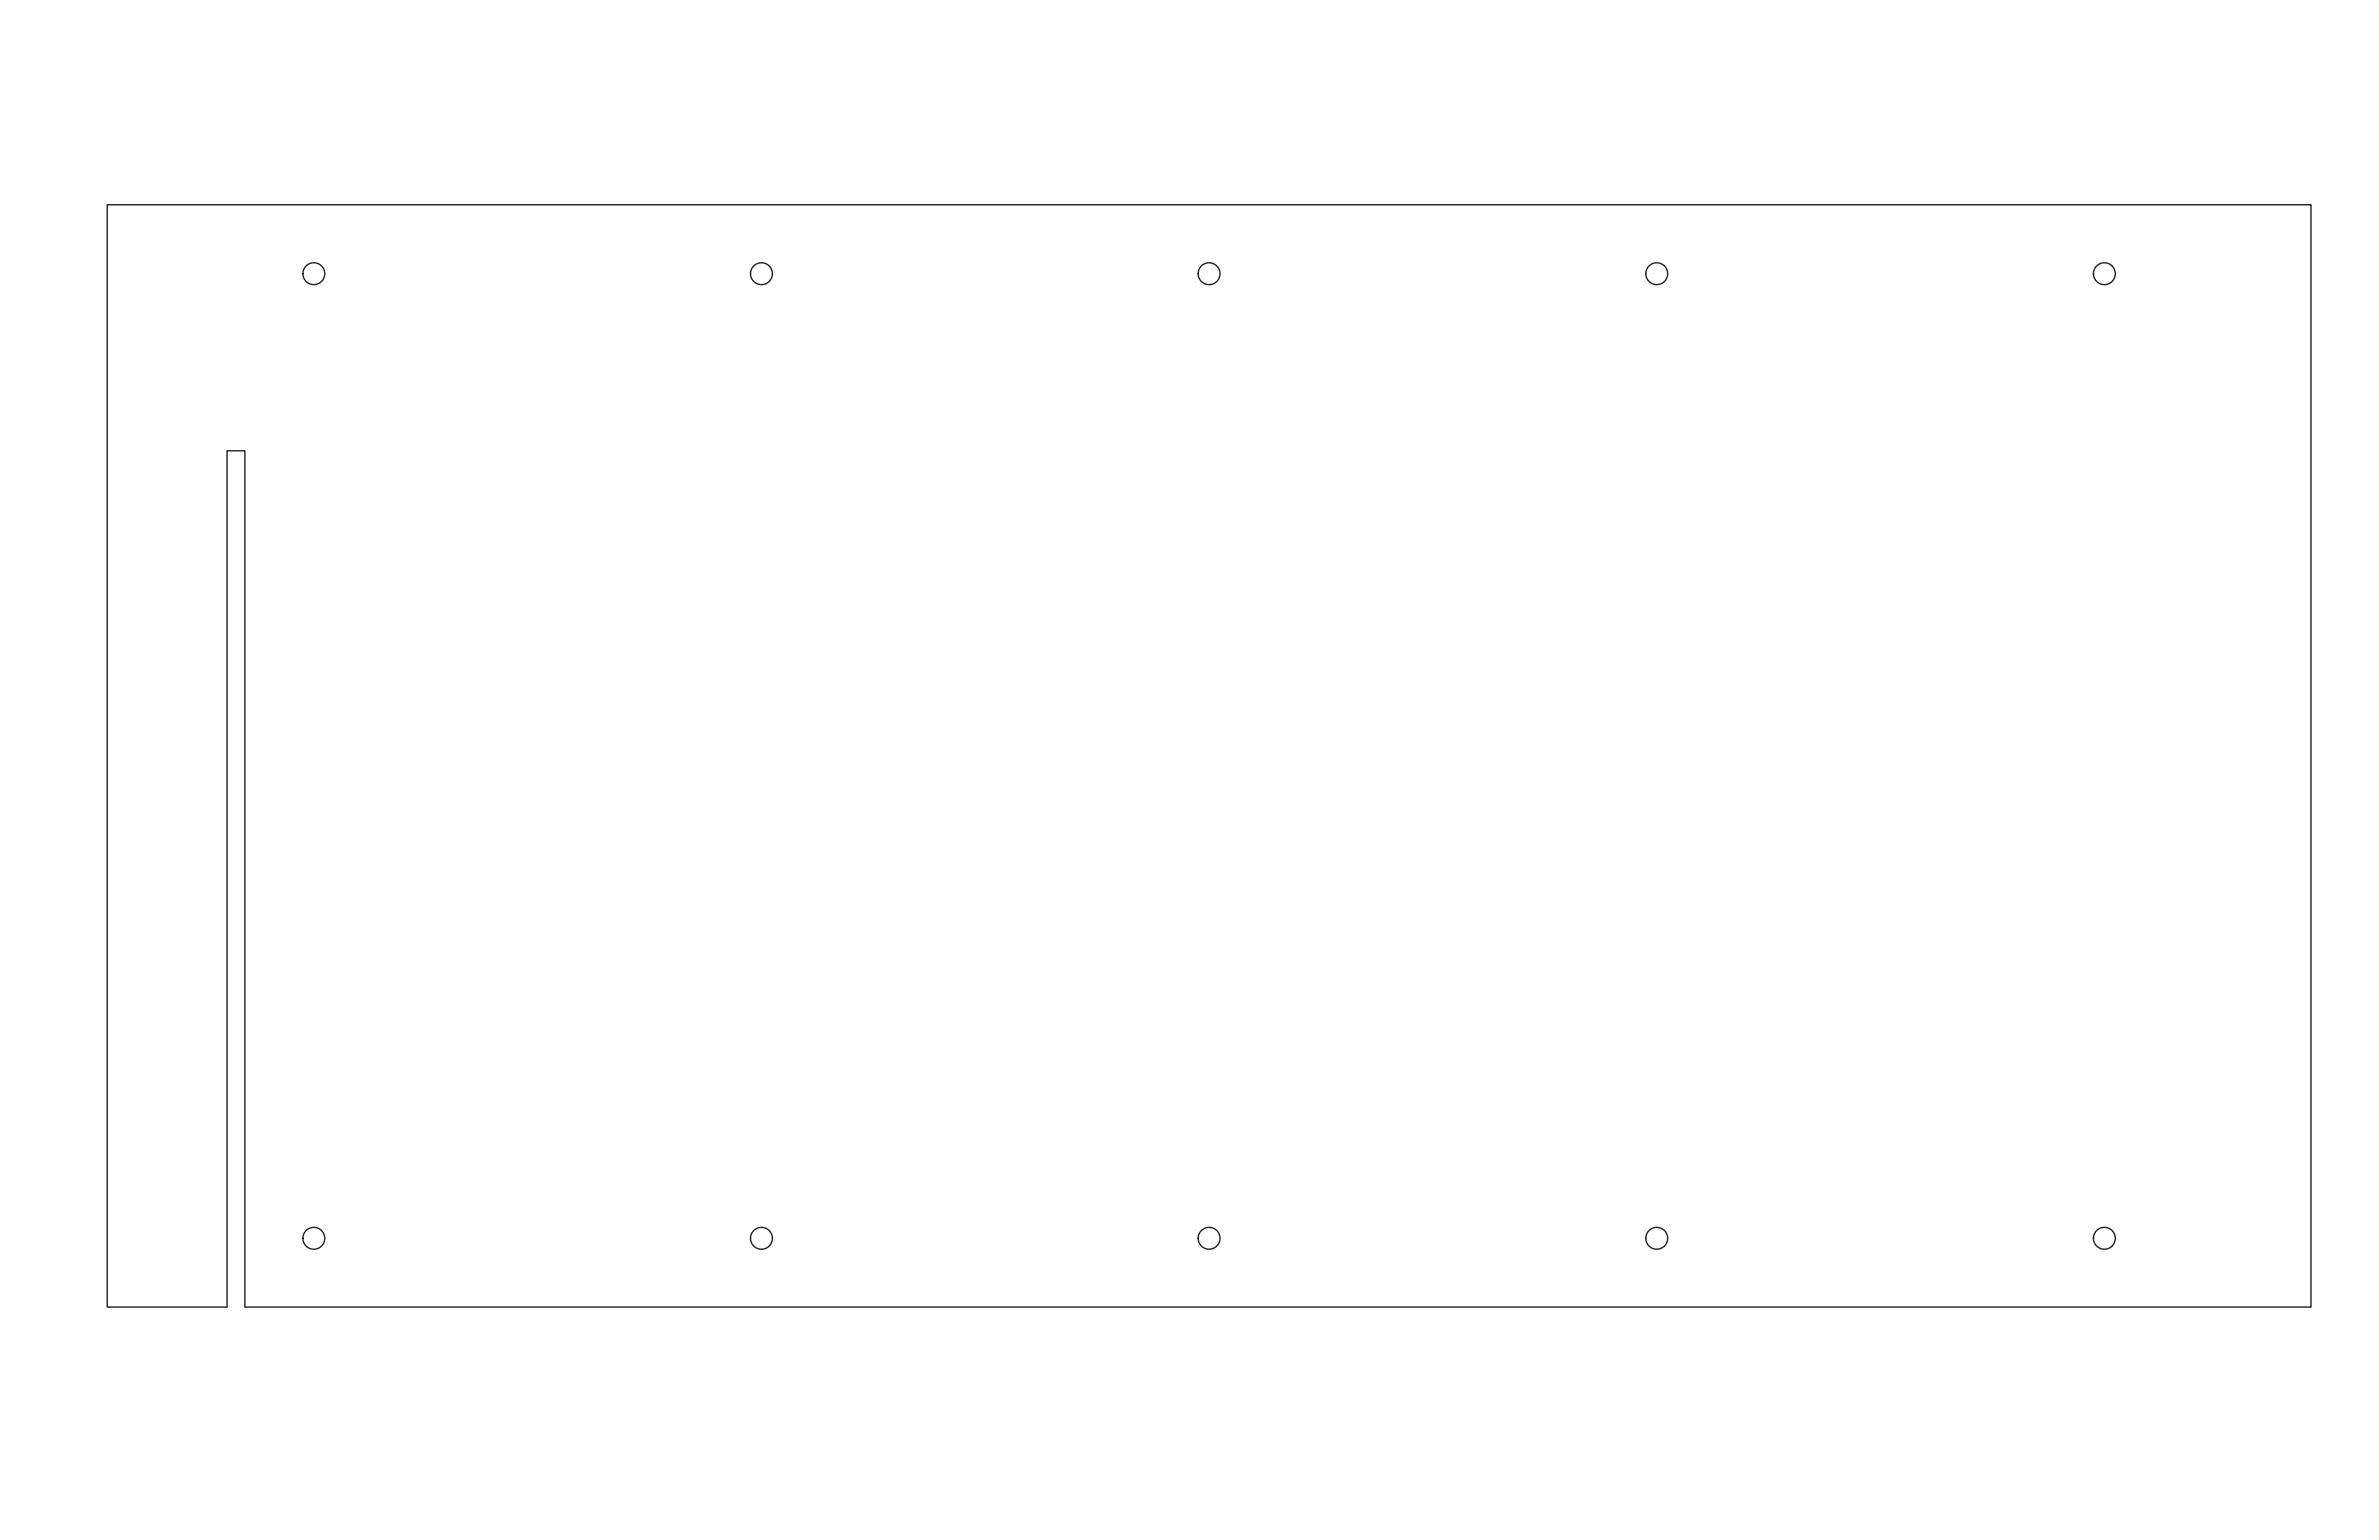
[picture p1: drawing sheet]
<svg xmlns="http://www.w3.org/2000/svg" width="864mm" height="559mm" viewBox="0 0 864 559" stroke-linecap="round" stroke-linejoin="round" font-family="sans-serif">
<!-- layer: Layer 1 -->
<g fill="none" stroke="#231f20" stroke-width=".51">
<path d="M38.9 74.3h800v400h-750v-310.7h-6.5v310.7h-43.5z"/>
<circle cx="113.9" cy="99.3" r="4"/>
<circle cx="276.4" cy="99.3" r="4"/>
<circle cx="438.9" cy="99.3" r="4"/>
<circle cx="601.4" cy="99.3" r="4"/>
<circle cx="763.9" cy="99.3" r="4"/>
<circle cx="113.9" cy="449.3" r="4"/>
<circle cx="276.4" cy="449.3" r="4"/>
<circle cx="438.9" cy="449.3" r="4"/>
<circle cx="601.4" cy="449.3" r="4"/>
<circle cx="763.9" cy="449.3" r="4"/>
</g>
</svg>
